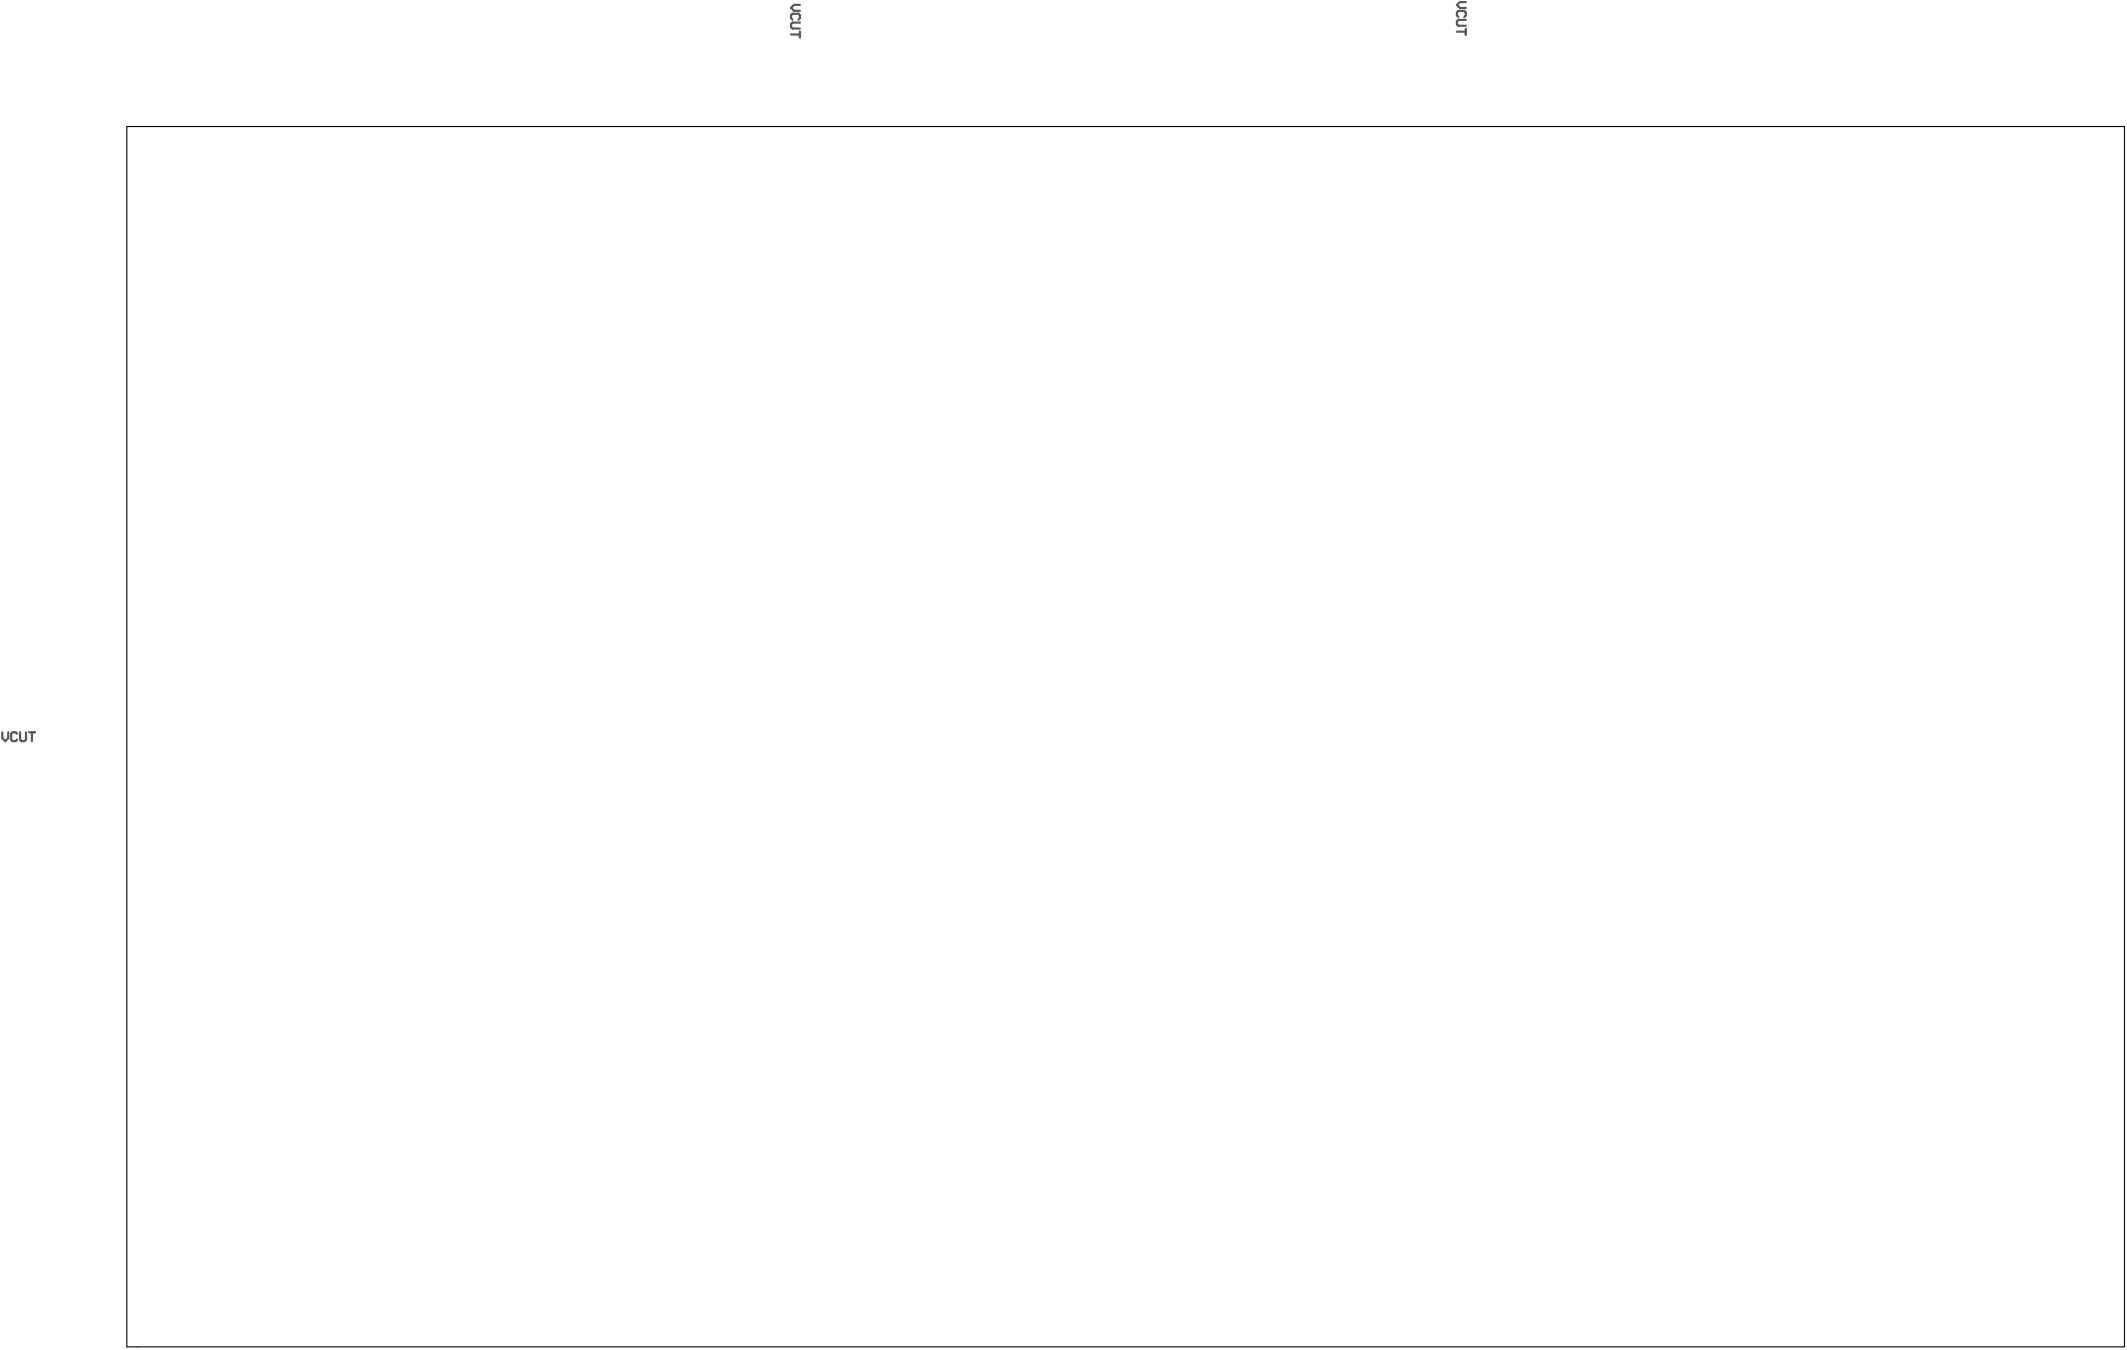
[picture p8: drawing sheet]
<svg xmlns="http://www.w3.org/2000/svg" width="638mm" height="405mm" viewBox="0 0 638 405" stroke-linecap="round" stroke-linejoin="round" font-family="sans-serif">
<g fill="none" stroke="#5a5a5a" stroke-width=".67">
<path d="M237.2 10.3h2.7M237.7 5.9l-.5-.4v-.9l.5-.5h1.7l.5 .5v.9l-.5 .4M239.9 1.5h-1.8l-.9 .9 .9 .8h1.8M239.9 9.4v1.8M239.9 6.8h-2.2l-.5 .4v.9l.5 .5h2.2M436.9 9.5h2.6M437.3 5.1l-.4-.5v-.9l.4-.4h1.8l.4 .4v.9l-.4 .5M439.5 .6h-1.7l-.9 .9 .9 .9h1.7M439.5 8.6v1.8M439.5 6h-2.2l-.4 .4v.9l.4 .4h2.2M.7 219.7v1.7l.9 .9 .9-.9v-1.7M6 219.7v2.2l.5 .4h.9l.4-.4v-2.2"/>
<path d="M8.7 219.7h1.8M9.6 219.7v2.6M5.1 220.1l-.4-.4h-.9l-.4 .4v1.8l.4 .4h.9l.4-.4"/>
</g>
<path d="M38 38h599.1v366h-599.1z" fill="none" stroke="#000" stroke-width=".33"/>
</svg>
